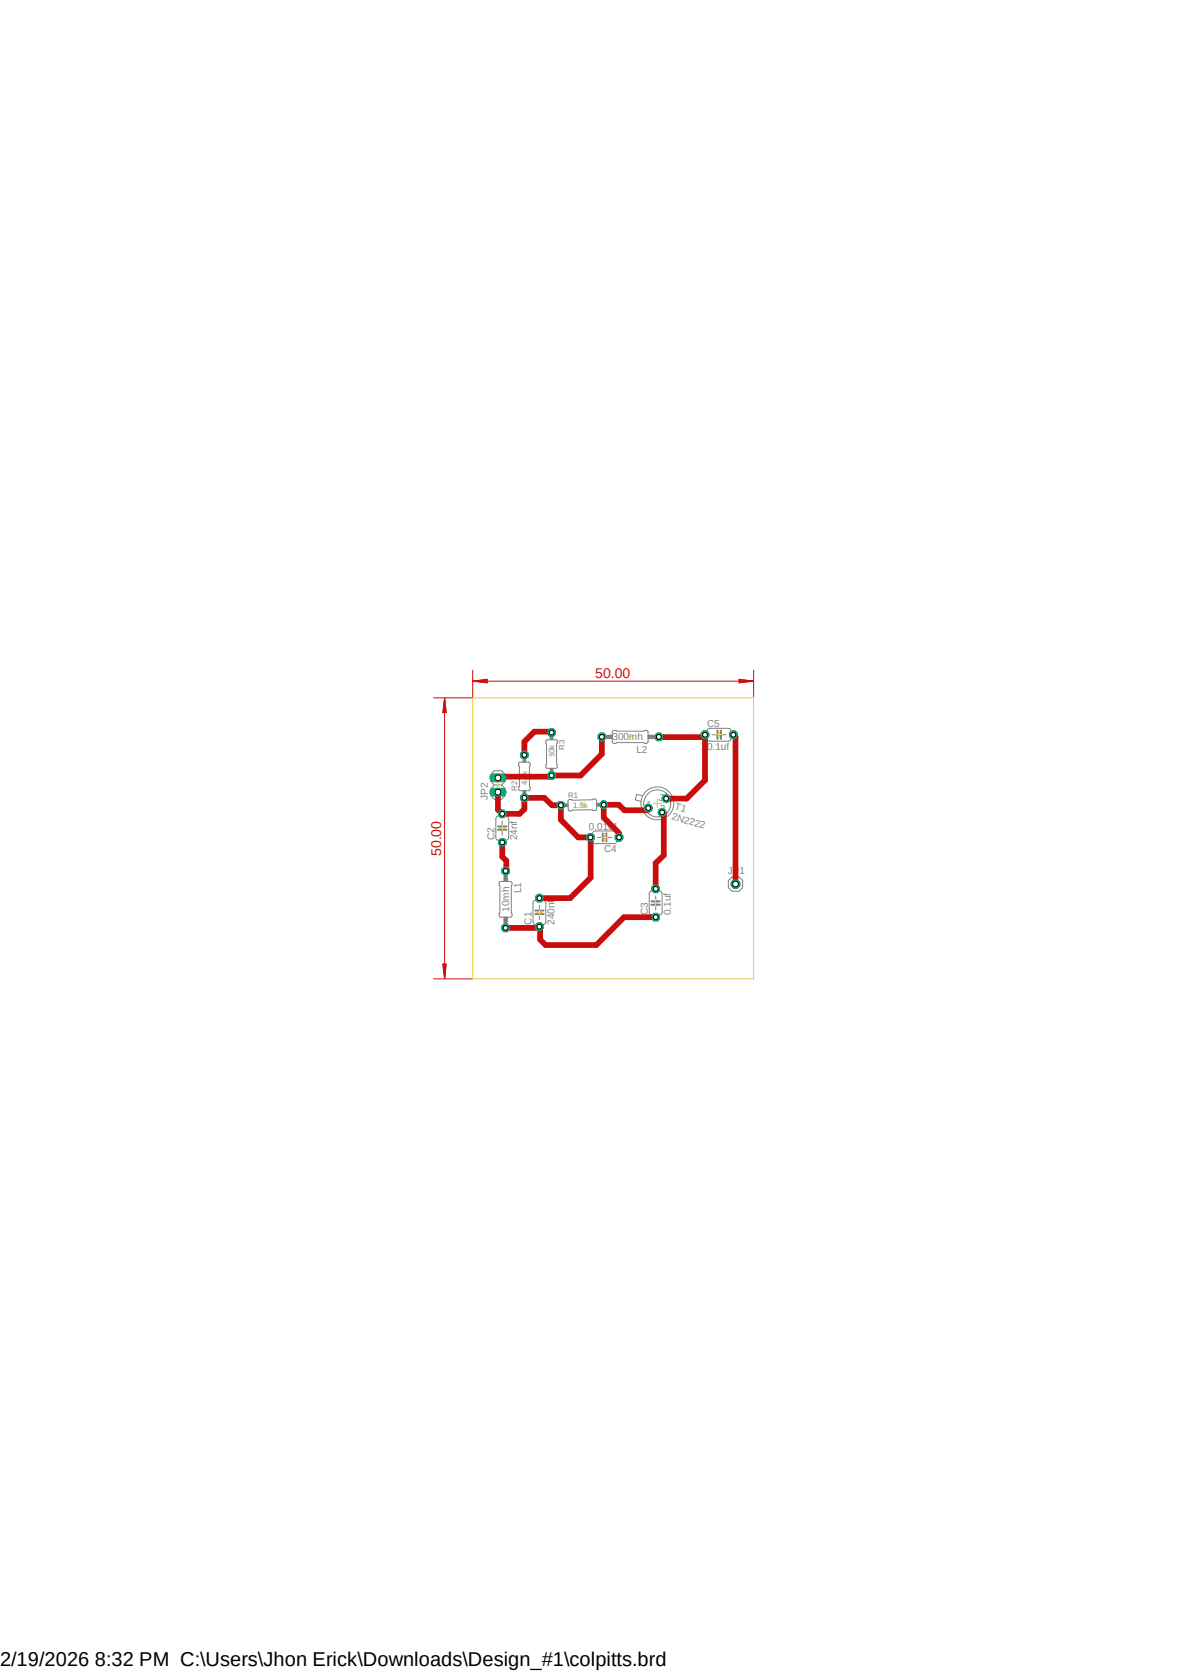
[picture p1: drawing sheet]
<svg xmlns="http://www.w3.org/2000/svg" width="210mm" height="297mm" viewBox="0 0 210 297" stroke-linecap="round" stroke-linejoin="round" font-family="sans-serif">
<defs><g id="words">
<text font-size="3.6" x="0" y="296">2/19/2026 8:32 PM C:\Users\Jhon Erick\Downloads\Design_#1\colpitts.brd</text>
<g font-size="2.5" fill="#c90d0c">
<text x="105.7" y="120.5">50.00</text>
<text x="78.4" y="152.2" transform="rotate(-90 78.4 152.2)">50.00</text>
</g>
<g font-size="1.8" fill="#808080">
<text x="108.8" y="131.6">300mh</text>
<text x="125.6" y="129.2">C5</text>
<text x="113.1" y="133.8">L2</text>
<text x="125.6" y="133.3">0.1uf</text>
<text x="86.7" y="142.1" transform="rotate(-90 86.7 142.1)">JP2</text>
<text x="114.6" y="143.5" transform="rotate(17 114.6 143.5)">1</text>
<text x="117" y="142.2" transform="rotate(17 117 142.2)">3</text>
<text x="119.8" y="143.7" transform="rotate(17 119.8 143.7)">T1</text>
<text x="87.8" y="149.4" transform="rotate(-90 87.8 149.4)">C2</text>
<text x="91.9" y="149.4" transform="rotate(-90 91.9 149.4)">24nf</text>
<text x="104.6" y="147.4">0.01uf</text>
<text x="117" y="144.2" transform="rotate(17 117 144.2)">2</text>
<text x="119.2" y="145.5" transform="rotate(17 119.2 145.5)">2N2222</text>
<text x="107.4" y="151.5">C4</text>
<text x="129.3" y="155.3">JP1</text>
<text x="92.6" y="158.8" transform="rotate(-90 92.6 158.8)">L1</text>
<text x="90.5" y="162.1" transform="rotate(-90 90.5 162.1)">10mh</text>
<text x="94.4" y="164.3" transform="rotate(-90 94.4 164.3)">C1</text>
<text x="98.5" y="164.3" transform="rotate(-90 98.5 164.3)">240nf</text>
<text x="115.1" y="162.6" transform="rotate(-90 115.1 162.6)">C3</text>
<text x="119.2" y="162.6" transform="rotate(-90 119.2 162.6)">0.1uf</text>
</g>
<g font-size="1.4" fill="#808080">
<text x="98.5" y="134.6" transform="rotate(-90 98.5 134.6)">10k</text>
<text x="100.3" y="133.3" transform="rotate(-90 100.3 133.3)">R3</text>
<text x="91.9" y="140.5" transform="rotate(-90 91.9 140.5)">R2</text>
<text x="93.7" y="139.6" transform="rotate(-90 93.7 139.6)">4.7k</text>
<text x="100.9" y="141.8" transform="rotate(-1 100.9 141.8)">R1</text>
<text x="101.9" y="143.6" transform="rotate(-1 101.9 143.6)">1.5k</text>
</g>
</g></defs>
<path d="M75.8 117.9l58.2 56.2M134 117.9l-58.2 56.2" fill="none" stroke="#fff" stroke-width=".18"/>
<path d="M95.5 164h.6l.4 .4v.6l-.4 .4h-.6l-.3-.4v-.6z" fill-rule="evenodd" fill="#0dab76"/>
<path d="M95.5 164h.6l.4 .4v.6l-.4 .4h-.6l-.3-.4v-.6z" fill="none" stroke="#0dab76" stroke-width=".18"/>
<circle cx="95.8" cy="164.7" r=".43" fill="#fff"/>
<circle cx="95.8" cy="164.7" r=".43" fill="none" stroke="#000" stroke-width=".18"/>
<path d="M95.5 159h.6l.4 .3v.6l-.4 .4h-.6l-.3-.4v-.6z" fill-rule="evenodd" fill="#0dab76"/>
<path d="M95.5 159h.6l.4 .3v.6l-.4 .4h-.6l-.3-.4v-.6z" fill="none" stroke="#0dab76" stroke-width=".18"/>
<circle cx="95.8" cy="159.6" r=".43" fill="#fff"/>
<circle cx="95.8" cy="159.6" r=".43" fill="none" stroke="#000" stroke-width=".18"/>
<path d="M88.9 149.1h.6l.4 .3v.6l-.4 .4h-.6l-.3-.4v-.6z" fill-rule="evenodd" fill="#0dab76"/>
<path d="M88.9 149.1h.6l.4 .3v.6l-.4 .4h-.6l-.3-.4v-.6z" fill="none" stroke="#0dab76" stroke-width=".18"/>
<circle cx="89.2" cy="149.7" r=".43" fill="#fff"/>
<circle cx="89.2" cy="149.7" r=".43" fill="none" stroke="#000" stroke-width=".18"/>
<path d="M88.9 144h.6l.4 .4v.5l-.4 .4h-.6l-.3-.4v-.5z" fill-rule="evenodd" fill="#0dab76"/>
<path d="M88.9 144h.6l.4 .4v.5l-.4 .4h-.6l-.3-.4v-.5z" fill="none" stroke="#0dab76" stroke-width=".18"/>
<circle cx="89.2" cy="144.7" r=".43" fill="#fff"/>
<circle cx="89.2" cy="144.7" r=".43" fill="none" stroke="#000" stroke-width=".18"/>
<path d="M116.2 162.3h.6l.4 .4v.6l-.4 .4h-.6l-.4-.4v-.6z" fill-rule="evenodd" fill="#0dab76"/>
<path d="M116.2 162.3h.6l.4 .4v.6l-.4 .4h-.6l-.4-.4v-.6z" fill="none" stroke="#0dab76" stroke-width=".18"/>
<circle cx="116.5" cy="163" r=".43" fill="#fff"/>
<circle cx="116.5" cy="163" r=".43" fill="none" stroke="#000" stroke-width=".18"/>
<path d="M116.2 157.3h.6l.4 .4v.6l-.4 .4h-.6l-.4-.4v-.6z" fill-rule="evenodd" fill="#0dab76"/>
<path d="M116.2 157.3h.6l.4 .4v.6l-.4 .4h-.6l-.4-.4v-.6z" fill="none" stroke="#0dab76" stroke-width=".18"/>
<circle cx="116.5" cy="158" r=".43" fill="#fff"/>
<circle cx="116.5" cy="158" r=".43" fill="none" stroke="#000" stroke-width=".18"/>
<path d="M109.7 148.2h.6l.4 .3v.6l-.4 .4h-.6l-.4-.4v-.6z" fill-rule="evenodd" fill="#0dab76"/>
<path d="M109.7 148.2h.6l.4 .3v.6l-.4 .4h-.6l-.4-.4v-.6z" fill="none" stroke="#0dab76" stroke-width=".18"/>
<circle cx="110" cy="148.8" r=".43" fill="#fff"/>
<circle cx="110" cy="148.8" r=".43" fill="none" stroke="#000" stroke-width=".18"/>
<path d="M104.6 148.2h.6l.4 .3v.6l-.4 .4h-.6l-.4-.4v-.6z" fill-rule="evenodd" fill="#0dab76"/>
<path d="M104.6 148.2h.6l.4 .3v.6l-.4 .4h-.6l-.4-.4v-.6z" fill="none" stroke="#0dab76" stroke-width=".18"/>
<circle cx="104.9" cy="148.8" r=".43" fill="#fff"/>
<circle cx="104.9" cy="148.8" r=".43" fill="none" stroke="#000" stroke-width=".18"/>
<path d="M125 129.9h.6l.3 .4v.6l-.3 .4h-.6l-.4-.4v-.6z" fill-rule="evenodd" fill="#0dab76"/>
<path d="M125 129.9h.6l.3 .4v.6l-.3 .4h-.6l-.4-.4v-.6z" fill="none" stroke="#0dab76" stroke-width=".18"/>
<circle cx="125.3" cy="130.6" r=".43" fill="#fff"/>
<circle cx="125.3" cy="130.6" r=".43" fill="none" stroke="#000" stroke-width=".18"/>
<path d="M130 129.9h.6l.4 .4v.6l-.4 .4h-.6l-.4-.4v-.6z" fill-rule="evenodd" fill="#0dab76"/>
<path d="M130 129.9h.6l.4 .4v.6l-.4 .4h-.6l-.4-.4v-.6z" fill="none" stroke="#0dab76" stroke-width=".18"/>
<circle cx="130.3" cy="130.6" r=".43" fill="#fff"/>
<circle cx="130.3" cy="130.6" r=".43" fill="none" stroke="#000" stroke-width=".18"/>
<path d="M129.9 156.8l.5-.4h.6l.4 .4v.6l-.4 .5h-.6l-.5-.5z" fill-rule="evenodd" fill="#0dab76"/>
<path d="M129.9 156.8l.5-.4h.6l.4 .4v.6l-.4 .5h-.6l-.5-.5z" fill="none" stroke="#0dab76" stroke-width=".18"/>
<circle cx="130.7" cy="157.1" r=".51" fill="#fff"/>
<circle cx="130.7" cy="157.1" r=".51" fill="none" stroke="#000" stroke-width=".18"/>
<path d="M87.7 140.8h1.5" fill="none" stroke="#0dab76" stroke-width="1.5"/>
<circle cx="88.5" cy="140.8" r=".51" fill="#fff"/>
<circle cx="88.5" cy="140.8" r=".51" fill="none" stroke="#000" stroke-width=".18"/>
<path d="M87.7 138.3h1.5" fill="none" stroke="#0dab76" stroke-width="1.5"/>
<circle cx="88.5" cy="138.3" r=".51" fill="#fff"/>
<circle cx="88.5" cy="138.3" r=".51" fill="none" stroke="#000" stroke-width=".18"/>
<path d="M89.5 154.1h.6l.4 .4v.6l-.4 .4h-.6l-.3-.4v-.6z" fill-rule="evenodd" fill="#0dab76"/>
<path d="M89.5 154.1h.6l.4 .4v.6l-.4 .4h-.6l-.3-.4v-.6z" fill="none" stroke="#0dab76" stroke-width=".18"/>
<circle cx="89.8" cy="154.8" r=".43" fill="#fff"/>
<circle cx="89.8" cy="154.8" r=".43" fill="none" stroke="#000" stroke-width=".18"/>
<path d="M89.5 164.3h.6l.4 .3v.6l-.4 .4h-.6l-.3-.4v-.6z" fill-rule="evenodd" fill="#0dab76"/>
<path d="M89.5 164.3h.6l.4 .3v.6l-.4 .4h-.6l-.3-.4v-.6z" fill="none" stroke="#0dab76" stroke-width=".18"/>
<circle cx="89.8" cy="164.9" r=".43" fill="#fff"/>
<circle cx="89.8" cy="164.9" r=".43" fill="none" stroke="#000" stroke-width=".18"/>
<path d="M116.8 130.3h.5l.4 .4v.6l-.4 .4h-.5l-.4-.4v-.6z" fill-rule="evenodd" fill="#0dab76"/>
<path d="M116.8 130.3h.5l.4 .4v.6l-.4 .4h-.5l-.4-.4v-.6z" fill="none" stroke="#0dab76" stroke-width=".18"/>
<circle cx="117" cy="131" r=".43" fill="#fff"/>
<circle cx="117" cy="131" r=".43" fill="none" stroke="#000" stroke-width=".18"/>
<path d="M106.6 130.3h.6l.4 .4v.6l-.4 .4h-.6l-.3-.4v-.6z" fill-rule="evenodd" fill="#0dab76"/>
<path d="M106.6 130.3h.6l.4 .4v.6l-.4 .4h-.6l-.3-.4v-.6z" fill="none" stroke="#0dab76" stroke-width=".18"/>
<circle cx="106.9" cy="131" r=".43" fill="#fff"/>
<circle cx="106.9" cy="131" r=".43" fill="none" stroke="#000" stroke-width=".18"/>
<circle cx="99.6" cy="143.1" r=".73" fill="#0dab76"/>
<circle cx="99.6" cy="143.1" r=".73" fill="none" stroke="#0dab76" stroke-width=".18"/>
<circle cx="99.6" cy="143.1" r=".43" fill="#fff"/>
<circle cx="99.6" cy="143.1" r=".43" fill="none" stroke="#000" stroke-width=".18"/>
<circle cx="107.3" cy="143" r=".73" fill="#0dab76"/>
<circle cx="107.3" cy="143" r=".73" fill="none" stroke="#0dab76" stroke-width=".18"/>
<circle cx="107.3" cy="143" r=".43" fill="#fff"/>
<circle cx="107.3" cy="143" r=".43" fill="none" stroke="#000" stroke-width=".18"/>
<path d="M92.9 141.1h.6l.4 .4v.6l-.4 .4h-.6l-.4-.4v-.6z" fill-rule="evenodd" fill="#0dab76"/>
<path d="M92.9 141.1h.6l.4 .4v.6l-.4 .4h-.6l-.4-.4v-.6z" fill="none" stroke="#0dab76" stroke-width=".18"/>
<circle cx="93.2" cy="141.8" r=".43" fill="#fff"/>
<circle cx="93.2" cy="141.8" r=".43" fill="none" stroke="#000" stroke-width=".18"/>
<path d="M92.9 133.5h.6l.4 .4v.6l-.4 .4h-.6l-.4-.4v-.6z" fill-rule="evenodd" fill="#0dab76"/>
<path d="M92.9 133.5h.6l.4 .4v.6l-.4 .4h-.6l-.4-.4v-.6z" fill="none" stroke="#0dab76" stroke-width=".18"/>
<circle cx="93.2" cy="134.2" r=".43" fill="#fff"/>
<circle cx="93.2" cy="134.2" r=".43" fill="none" stroke="#000" stroke-width=".18"/>
<path d="M97.7 129.5h.6l.4 .4v.6l-.4 .4h-.6l-.4-.4v-.6z" fill-rule="evenodd" fill="#0dab76"/>
<path d="M97.7 129.5h.6l.4 .4v.6l-.4 .4h-.6l-.4-.4v-.6z" fill="none" stroke="#0dab76" stroke-width=".18"/>
<circle cx="98" cy="130.2" r=".43" fill="#fff"/>
<circle cx="98" cy="130.2" r=".43" fill="none" stroke="#000" stroke-width=".18"/>
<path d="M97.7 137.2h.6l.4 .3v.6l-.4 .4h-.6l-.4-.4v-.6z" fill-rule="evenodd" fill="#0dab76"/>
<path d="M97.7 137.2h.6l.4 .3v.6l-.4 .4h-.6l-.4-.4v-.6z" fill="none" stroke="#0dab76" stroke-width=".18"/>
<circle cx="98" cy="137.8" r=".43" fill="#fff"/>
<circle cx="98" cy="137.8" r=".43" fill="none" stroke="#000" stroke-width=".18"/>
<circle cx="115.2" cy="143.6" r=".72" fill="#0dab76"/>
<circle cx="115.2" cy="143.6" r=".72" fill="none" stroke="#0dab76" stroke-width=".18"/>
<circle cx="115.2" cy="143.6" r=".43" fill="#fff"/>
<circle cx="115.2" cy="143.6" r=".43" fill="none" stroke="#000" stroke-width=".18"/>
<circle cx="117.6" cy="144.4" r=".72" fill="#0dab76"/>
<circle cx="117.6" cy="144.4" r=".72" fill="none" stroke="#0dab76" stroke-width=".18"/>
<circle cx="117.6" cy="144.4" r=".43" fill="#fff"/>
<circle cx="117.6" cy="144.4" r=".43" fill="none" stroke="#000" stroke-width=".18"/>
<circle cx="118.4" cy="141.9" r=".72" fill="#0dab76"/>
<circle cx="118.4" cy="141.9" r=".72" fill="none" stroke="#0dab76" stroke-width=".18"/>
<circle cx="118.4" cy="141.9" r=".43" fill="#fff"/>
<circle cx="118.4" cy="141.9" r=".43" fill="none" stroke="#000" stroke-width=".18"/>
<g fill="none" stroke="#808080" stroke-width=".18">
<path d="M87.8 139.5l-.6-.6v-1.3l.6-.6h1.3l.6 .6v1.3l-.6 .6M87.8 139.5l-.6 .7v1.2l.6 .7h1.3l.6-.7v-1.2l-.6-.7M87.8 139.5h1.3M125.6 130a.51 .51 0 0 1 .5-.5h3.3a.5 .5 0 0 1 .5 .5M125.6 131.2a.44 .44 0 0 0 .5 .5h3.3a.45 .45 0 0 0 .5-.5M126.5 130.6h1M128.1 130.6h.9M88.6 145a.5 .5 0 0 0-.5 .5v3.3a.45 .45 0 0 0 .5 .6M88.7 156.8l.2-.1h1.8l.3 .2v.4l-.2 .1v4.9l.2 .1v.4l-.3 .2h-1.8l-.2-.2v-.4l.1-.1zM89.2 145.9v1M89.2 147.5v1M89.9 145l.3 .2 .2 .3v3.3a.5 .5 0 0 1-.5 .6"/>
<path d="M105.3 149.4a.5 .5 0 0 0 .5 .5h3.3a.45 .45 0 0 0 .5-.5M105.3 148.2a.5 .5 0 0 1 .5-.5h3.3a.45 .45 0 0 1 .5 .5M106.2 148.8h.9M107.7 148.8h1M115.9 158.4a.45 .45 0 0 0-.5 .5v3.2a.45 .45 0 0 0 .5 .5M116.5 159.3v.9M117.1 158.4a.5 .5 0 0 1 .5 .5v3.2a.5 .5 0 0 1-.5 .5M130 155.9h1.3l.7 .6v1.3l-.7 .6h-1.3l-.6-.6v-1.3zM95.2 160a.5 .5 0 0 0-.5 .5v3.3a.45 .45 0 0 0 .5 .5M95.8 160.9v.9M95.8 162.5v.9M96.5 160l.3 .2 .2 .3v3.3a.5 .5 0 0 1-.5 .5"/>
<path d="M116.5 160.8v1"/>
</g>
<path d="M127.5 129.8v1.6M128.1 129.8v1.6M88.5 147.5h1.5M88.5 146.9h1.5M107.1 148.1v1.5M107.7 148.1v1.5M95.1 162.5h1.5M95.1 161.8h1.5M115.7 160.8h1.6M115.7 160.2h1.6" fill="none" stroke="#808080" stroke-width=".34"/>
<path d="M89.5 163h.6v.9h-.6z" fill-rule="evenodd" fill="#808080"/>
<path d="M89.5 163h.6v.9h-.6z" fill="none" stroke="#808080" stroke-width=".18"/>
<path d="M89.5 155.8h.6v.9h-.6z" fill-rule="evenodd" fill="#808080"/>
<path d="M108.8 130l.3-.2h.3l.2 .2h4.8l.1-.2h.4l.2 .3v1.8l-.2 .2h-.4l-.1-.1h-4.8l-.2 .1h-.3l-.3-.2zM89.5 155.8h.6v.9h-.6z" fill="none" stroke="#808080" stroke-width=".18"/>
<path d="M107.9 130.7h.9v.6h-.9z" fill-rule="evenodd" fill="#808080"/>
<path d="M107.9 130.7h.9v.6h-.9z" fill="none" stroke="#808080" stroke-width=".18"/>
<path d="M115.1 130.7h.9v.6h-.9z" fill-rule="evenodd" fill="#808080"/>
<path d="M115.1 130.7h.9v.6h-.9zM101 142.2l.2-.1h.4l.1 .1h3.5l.2-.2h.3l.3 .3v1.6l-.3 .2h-.3l-.2-.2-3.5 .1-.1 .1h-.5l-.1-.1z" fill="none" stroke="#808080" stroke-width=".18"/>
<path d="M106 142.8h.4v.5h-.4z" fill-rule="evenodd" fill="#808080"/>
<path d="M106 142.8h.4v.5h-.4z" fill="none" stroke="#808080" stroke-width=".18"/>
<path d="M100.5 142.9h.4v.5h-.4z" fill-rule="evenodd" fill="#808080"/>
<path d="M92.3 135.5h1.6l.2 .1v4.2l.1 .1v.4l-.1 .2h-1.7l-.2-.1 .1-4.2-.1-.1v-.4zM100.5 142.9h.4v.5h-.4z" fill="none" stroke="#808080" stroke-width=".18"/>
<path d="M92.9 135.1h.5v.4h-.5z" fill-rule="evenodd" fill="#808080"/>
<path d="M92.9 135.1h.5v.4h-.5z" fill="none" stroke="#808080" stroke-width=".18"/>
<path d="M92.9 140.5h.5v.4h-.5z" fill-rule="evenodd" fill="#808080"/>
<path d="M97.1 131.5h1.7l.2 .1v.5l-.1 .1v3.6l.1 .1v.5l-.1 .1-1.7 .1-.2-.2 .1-4.2-.1-.1v-.4zM92.9 140.5h.5v.4h-.5z" fill="none" stroke="#808080" stroke-width=".18"/>
<path d="M97.7 136.6h.6v.3h-.6z" fill-rule="evenodd" fill="#808080"/>
<path d="M97.7 136.6h.6v.3h-.6z" fill="none" stroke="#808080" stroke-width=".18"/>
<path d="M97.7 131.1h.6v.3h-.6z" fill-rule="evenodd" fill="#808080"/>
<g fill="none" stroke="#808080" stroke-width=".18">
<path d="M97.7 131.1h.6v.3h-.6zM114.2 141.5l-1-.3-.3 1 1 .3M115.3 144.7a2.16 2.16 0 0 0 1.7 .5M118.3 140.9a2.42 2.42 0 0 0-2.7-.2 2.42 2.42 0 0 0-1.2 2.3M119.2 142.6a2.54 2.54 0 0 1-.5 1.8M95.2 164.3h1.3M95.2 160h1.3"/>
<circle cx="116.8" cy="142.8" r="2.92"/>
</g>
<path d="M95.5 159.7h.7v.3h-.7z" fill-rule="evenodd" fill="#808080"/>
<path d="M95.5 159.7h.7v.3h-.7z" fill="none" stroke="#808080" stroke-width=".18"/>
<path d="M95.5 164.4h.7v.3h-.7z" fill-rule="evenodd" fill="#808080"/>
<path d="M88.6 149.4h1.3M88.6 145h1.3M95.5 164.4h.7v.3h-.7z" fill="none" stroke="#808080" stroke-width=".18"/>
<path d="M88.9 144.7h.7v.3h-.7z" fill-rule="evenodd" fill="#808080"/>
<path d="M88.9 144.7h.7v.3h-.7z" fill="none" stroke="#808080" stroke-width=".18"/>
<path d="M88.9 149.4h.7v.3h-.7z" fill-rule="evenodd" fill="#808080"/>
<path d="M88.9 149.4h.7v.3h-.7zM115.9 158.4h1.2M115.9 162.6h1.2" fill="none" stroke="#808080" stroke-width=".18"/>
<path d="M116.1 158h.8v.3h-.8z" fill-rule="evenodd" fill="#808080"/>
<path d="M116.1 158h.8v.3h-.8z" fill="none" stroke="#808080" stroke-width=".18"/>
<path d="M116.1 162.7h.8v.3h-.8z" fill-rule="evenodd" fill="#808080"/>
<path d="M105.3 148.2v1.2M109.6 148.2v1.2M116.1 162.7h.8v.3h-.8z" fill="none" stroke="#808080" stroke-width=".18"/>
<path d="M104.9 148.5h.4v.7h-.4z" fill-rule="evenodd" fill="#808080"/>
<path d="M104.9 148.5h.4v.7h-.4z" fill="none" stroke="#808080" stroke-width=".18"/>
<path d="M109.6 148.5h.4v.7h-.4z" fill-rule="evenodd" fill="#808080"/>
<path d="M125.6 130v1.2M129.9 130v1.2M109.6 148.5h.4v.7h-.4z" fill="none" stroke="#808080" stroke-width=".18"/>
<path d="M130 130.2h.3v.8h-.3z" fill-rule="evenodd" fill="#808080"/>
<path d="M130 130.2h.3v.8h-.3z" fill="none" stroke="#808080" stroke-width=".18"/>
<path d="M125.3 130.2h.3v.8h-.3z" fill-rule="evenodd" fill="#808080"/>
<path d="M125.3 130.2h.3v.8h-.3z" fill="none" stroke="#808080" stroke-width=".18"/>
<path d="M130.4 156.9h.5v.5h-.5z" fill-rule="evenodd" fill="#808080"/>
<path d="M130.4 156.9h.5v.5h-.5z" fill="none" stroke="#808080" stroke-width=".18"/>
<path d="M88.2 140.5h.5v.6h-.5z" fill-rule="evenodd" fill="#808080"/>
<path d="M88.2 140.5h.5v.6h-.5z" fill="none" stroke="#808080" stroke-width=".18"/>
<path d="M88.2 138h.5v.5h-.5z" fill-rule="evenodd" fill="#808080"/>
<path d="M88.2 138h.5v.5h-.5zM114.4 143l.4 1.2 .5 .5M118.3 140.9l.7 1 .2 .7M118.7 144.4l-1.1 .7-.6 .1" fill="none" stroke="#808080" stroke-width=".18"/>
<path d="M106.9 131h1M116 131h1.1M89.8 154.8v1M89.8 163.9v1" fill="none" stroke="#808080" stroke-width=".64"/>
<path d="M93.2 134.2v.9M98 130.2v.9M98 136.9v.9M93.2 140.9v.9M99.7 143.1h.8M106.4 143h.9" fill="none" stroke="#808080" stroke-width=".51"/>
<g fill="none" stroke="#afd134" stroke-width=".18">
<path d="M88 139.5h1M88.5 139v1M92.8 138h.8M93.2 137.6v.8M97.6 134h.8M98 133.6v.8M111.5 131h.9M112 130.5v.9M127.1 130.6h1.3M127.8 130v1.2M88.6 147.2h1.3M89.2 146.6v1.2"/>
<path d="M89.4 159.9h.9M89.8 159.4v.9M103.1 143.1h.7M103.5 142.7v.8M106.8 148.8h1.3M107.4 148.2v1.3M116 142.8h1.6M116.5 159.9v1.3M116.8 142v1.6M130.3 157.1h.8M130.7 156.7v.9M95.2 162.2h1.3"/>
<path d="M95.8 161.5v1.3M115.9 160.5h1.2"/>
</g>
<g fill="none" stroke="#c90d0c" stroke-width=".18">
<path d="M84 119.1v4.9h-7M133.9 119.1v4.9M79 124.1v49.8M79 124.1l.3 2.6h-.6zM79 124.1l-.1 2.6M79 124.1l.1 2.6M79 124.1l-.3 2.6M79 124.1l.2 2.6M84 121.1h49.8M84 121.1l2.6-.4v.7zM84 121.1l2.6 .1M84 121.1l2.6 .2"/>
<path d="M86.6 120.9l-2.6 .2M86.6 120.8l-2.6 .3M131.3 120.7l2.5 .4-2.5 .3zM131.3 120.9l2.5 .2M131.3 120.8l2.5 .3M133.8 121.1l-2.5 .1M133.8 121.1l-2.5 .2M77 174h7M78.7 171.4h.6l-.3 2.5zM78.7 171.4l.3 2.5M78.9 171.4l.1 2.5M79.1 171.4l-.1 2.5"/>
<path d="M79.2 171.4l-.2 2.5"/>
</g>
<path d="M98 130.2l-.2-.2h-2.8l-1.8 1.8v2.4M106.9 131v3l-3.7 3.8h-5.2l-.2 .2h-9.1l-.2 .3M117.1 131h7.7l.5-.4v8.1l-3.3 3.2h-3.6M130.3 130.6l.4 .4v26.1M88.5 140.8v3.1l.7 .8h3.1l.9-.9v-2h3.5l1.4 1.3h1.6v2.6l3 3.1h2.2v7.2l-3.6 3.6h-5.5M89.2 149.7v2.6l.8 .7v1.6l-.2 .2M115.2 143.6l-.3 .4h-3.9l-1.1-1h-2.6v2.3l2.7 2.8v.7M117.6 144.4l.3 .3v7.3l-1.4 1.4v4.6M116.5 163h-5.6l-4.9 5h-9.1l-.9-1v-2.2l-.2-.1-.2 .2h-5.8" fill="none" stroke="#c90d0c" stroke-width="1"/>
<path d="M95.5 164h.6l.4 .4v.6l-.4 .4h-.6l-.3-.4v-.6z" fill-rule="evenodd" fill="#0dab76"/>
<path d="M95.5 164h.6l.4 .4v.6l-.4 .4h-.6l-.3-.4v-.6z" fill="none" stroke="#0dab76" stroke-width=".18"/>
<circle cx="95.8" cy="164.7" r=".43" fill="#fff"/>
<circle cx="95.8" cy="164.7" r=".43" fill="none" stroke="#000" stroke-width=".18"/>
<path d="M95.5 159h.6l.4 .3v.6l-.4 .4h-.6l-.3-.4v-.6z" fill-rule="evenodd" fill="#0dab76"/>
<path d="M95.5 159h.6l.4 .3v.6l-.4 .4h-.6l-.3-.4v-.6z" fill="none" stroke="#0dab76" stroke-width=".18"/>
<circle cx="95.8" cy="159.6" r=".43" fill="#fff"/>
<circle cx="95.8" cy="159.6" r=".43" fill="none" stroke="#000" stroke-width=".18"/>
<path d="M88.9 149.1h.6l.4 .3v.6l-.4 .4h-.6l-.3-.4v-.6z" fill-rule="evenodd" fill="#0dab76"/>
<path d="M88.9 149.1h.6l.4 .3v.6l-.4 .4h-.6l-.3-.4v-.6z" fill="none" stroke="#0dab76" stroke-width=".18"/>
<circle cx="89.2" cy="149.7" r=".43" fill="#fff"/>
<circle cx="89.2" cy="149.7" r=".43" fill="none" stroke="#000" stroke-width=".18"/>
<path d="M88.9 144h.6l.4 .4v.5l-.4 .4h-.6l-.3-.4v-.5z" fill-rule="evenodd" fill="#0dab76"/>
<path d="M88.9 144h.6l.4 .4v.5l-.4 .4h-.6l-.3-.4v-.5z" fill="none" stroke="#0dab76" stroke-width=".18"/>
<circle cx="89.2" cy="144.7" r=".43" fill="#fff"/>
<circle cx="89.2" cy="144.7" r=".43" fill="none" stroke="#000" stroke-width=".18"/>
<path d="M116.2 162.3h.6l.4 .4v.6l-.4 .4h-.6l-.4-.4v-.6z" fill-rule="evenodd" fill="#0dab76"/>
<path d="M116.2 162.3h.6l.4 .4v.6l-.4 .4h-.6l-.4-.4v-.6z" fill="none" stroke="#0dab76" stroke-width=".18"/>
<circle cx="116.5" cy="163" r=".43" fill="#fff"/>
<circle cx="116.5" cy="163" r=".43" fill="none" stroke="#000" stroke-width=".18"/>
<path d="M116.2 157.3h.6l.4 .4v.6l-.4 .4h-.6l-.4-.4v-.6z" fill-rule="evenodd" fill="#0dab76"/>
<path d="M116.2 157.3h.6l.4 .4v.6l-.4 .4h-.6l-.4-.4v-.6z" fill="none" stroke="#0dab76" stroke-width=".18"/>
<circle cx="116.5" cy="158" r=".43" fill="#fff"/>
<circle cx="116.5" cy="158" r=".43" fill="none" stroke="#000" stroke-width=".18"/>
<path d="M109.7 148.2h.6l.4 .3v.6l-.4 .4h-.6l-.4-.4v-.6z" fill-rule="evenodd" fill="#0dab76"/>
<path d="M109.7 148.2h.6l.4 .3v.6l-.4 .4h-.6l-.4-.4v-.6z" fill="none" stroke="#0dab76" stroke-width=".18"/>
<circle cx="110" cy="148.8" r=".43" fill="#fff"/>
<circle cx="110" cy="148.8" r=".43" fill="none" stroke="#000" stroke-width=".18"/>
<path d="M104.6 148.2h.6l.4 .3v.6l-.4 .4h-.6l-.4-.4v-.6z" fill-rule="evenodd" fill="#0dab76"/>
<path d="M104.6 148.2h.6l.4 .3v.6l-.4 .4h-.6l-.4-.4v-.6z" fill="none" stroke="#0dab76" stroke-width=".18"/>
<circle cx="104.9" cy="148.8" r=".43" fill="#fff"/>
<circle cx="104.9" cy="148.8" r=".43" fill="none" stroke="#000" stroke-width=".18"/>
<path d="M125 129.9h.6l.3 .4v.6l-.3 .4h-.6l-.4-.4v-.6z" fill-rule="evenodd" fill="#0dab76"/>
<path d="M125 129.9h.6l.3 .4v.6l-.3 .4h-.6l-.4-.4v-.6z" fill="none" stroke="#0dab76" stroke-width=".18"/>
<circle cx="125.3" cy="130.6" r=".43" fill="#fff"/>
<circle cx="125.3" cy="130.6" r=".43" fill="none" stroke="#000" stroke-width=".18"/>
<path d="M130 129.9h.6l.4 .4v.6l-.4 .4h-.6l-.4-.4v-.6z" fill-rule="evenodd" fill="#0dab76"/>
<path d="M130 129.9h.6l.4 .4v.6l-.4 .4h-.6l-.4-.4v-.6z" fill="none" stroke="#0dab76" stroke-width=".18"/>
<circle cx="130.3" cy="130.6" r=".43" fill="#fff"/>
<circle cx="130.3" cy="130.6" r=".43" fill="none" stroke="#000" stroke-width=".18"/>
<path d="M129.9 156.8l.5-.4h.6l.4 .4v.6l-.4 .5h-.6l-.5-.5z" fill-rule="evenodd" fill="#0dab76"/>
<path d="M129.9 156.8l.5-.4h.6l.4 .4v.6l-.4 .5h-.6l-.5-.5z" fill="none" stroke="#0dab76" stroke-width=".18"/>
<circle cx="130.7" cy="157.1" r=".51" fill="#fff"/>
<circle cx="130.7" cy="157.1" r=".51" fill="none" stroke="#000" stroke-width=".18"/>
<path d="M87.7 140.8h1.5" fill="none" stroke="#0dab76" stroke-width="1.5"/>
<circle cx="88.5" cy="140.8" r=".51" fill="#fff"/>
<circle cx="88.5" cy="140.8" r=".51" fill="none" stroke="#000" stroke-width=".18"/>
<path d="M87.7 138.3h1.5" fill="none" stroke="#0dab76" stroke-width="1.5"/>
<circle cx="88.5" cy="138.3" r=".51" fill="#fff"/>
<circle cx="88.5" cy="138.3" r=".51" fill="none" stroke="#000" stroke-width=".18"/>
<path d="M89.5 154.1h.6l.4 .4v.6l-.4 .4h-.6l-.3-.4v-.6z" fill-rule="evenodd" fill="#0dab76"/>
<path d="M89.5 154.1h.6l.4 .4v.6l-.4 .4h-.6l-.3-.4v-.6z" fill="none" stroke="#0dab76" stroke-width=".18"/>
<circle cx="89.8" cy="154.8" r=".43" fill="#fff"/>
<circle cx="89.8" cy="154.8" r=".43" fill="none" stroke="#000" stroke-width=".18"/>
<path d="M89.5 164.3h.6l.4 .3v.6l-.4 .4h-.6l-.3-.4v-.6z" fill-rule="evenodd" fill="#0dab76"/>
<path d="M89.5 164.3h.6l.4 .3v.6l-.4 .4h-.6l-.3-.4v-.6z" fill="none" stroke="#0dab76" stroke-width=".18"/>
<circle cx="89.8" cy="164.9" r=".43" fill="#fff"/>
<circle cx="89.8" cy="164.9" r=".43" fill="none" stroke="#000" stroke-width=".18"/>
<path d="M116.8 130.3h.5l.4 .4v.6l-.4 .4h-.5l-.4-.4v-.6z" fill-rule="evenodd" fill="#0dab76"/>
<path d="M116.8 130.3h.5l.4 .4v.6l-.4 .4h-.5l-.4-.4v-.6z" fill="none" stroke="#0dab76" stroke-width=".18"/>
<circle cx="117" cy="131" r=".43" fill="#fff"/>
<circle cx="117" cy="131" r=".43" fill="none" stroke="#000" stroke-width=".18"/>
<path d="M106.6 130.3h.6l.4 .4v.6l-.4 .4h-.6l-.3-.4v-.6z" fill-rule="evenodd" fill="#0dab76"/>
<path d="M106.6 130.3h.6l.4 .4v.6l-.4 .4h-.6l-.3-.4v-.6z" fill="none" stroke="#0dab76" stroke-width=".18"/>
<circle cx="106.9" cy="131" r=".43" fill="#fff"/>
<circle cx="106.9" cy="131" r=".43" fill="none" stroke="#000" stroke-width=".18"/>
<circle cx="99.6" cy="143.1" r=".73" fill="#0dab76"/>
<circle cx="99.6" cy="143.1" r=".73" fill="none" stroke="#0dab76" stroke-width=".18"/>
<circle cx="99.6" cy="143.1" r=".43" fill="#fff"/>
<circle cx="99.6" cy="143.1" r=".43" fill="none" stroke="#000" stroke-width=".18"/>
<circle cx="107.3" cy="143" r=".73" fill="#0dab76"/>
<circle cx="107.3" cy="143" r=".73" fill="none" stroke="#0dab76" stroke-width=".18"/>
<circle cx="107.3" cy="143" r=".43" fill="#fff"/>
<circle cx="107.3" cy="143" r=".43" fill="none" stroke="#000" stroke-width=".18"/>
<path d="M92.9 141.1h.6l.4 .4v.6l-.4 .4h-.6l-.4-.4v-.6z" fill-rule="evenodd" fill="#0dab76"/>
<path d="M92.9 141.1h.6l.4 .4v.6l-.4 .4h-.6l-.4-.4v-.6z" fill="none" stroke="#0dab76" stroke-width=".18"/>
<circle cx="93.2" cy="141.8" r=".43" fill="#fff"/>
<circle cx="93.2" cy="141.8" r=".43" fill="none" stroke="#000" stroke-width=".18"/>
<path d="M92.9 133.5h.6l.4 .4v.6l-.4 .4h-.6l-.4-.4v-.6z" fill-rule="evenodd" fill="#0dab76"/>
<path d="M92.9 133.5h.6l.4 .4v.6l-.4 .4h-.6l-.4-.4v-.6z" fill="none" stroke="#0dab76" stroke-width=".18"/>
<circle cx="93.2" cy="134.2" r=".43" fill="#fff"/>
<circle cx="93.2" cy="134.2" r=".43" fill="none" stroke="#000" stroke-width=".18"/>
<path d="M97.7 129.5h.6l.4 .4v.6l-.4 .4h-.6l-.4-.4v-.6z" fill-rule="evenodd" fill="#0dab76"/>
<path d="M97.7 129.5h.6l.4 .4v.6l-.4 .4h-.6l-.4-.4v-.6z" fill="none" stroke="#0dab76" stroke-width=".18"/>
<circle cx="98" cy="130.2" r=".43" fill="#fff"/>
<circle cx="98" cy="130.2" r=".43" fill="none" stroke="#000" stroke-width=".18"/>
<path d="M97.7 137.2h.6l.4 .3v.6l-.4 .4h-.6l-.4-.4v-.6z" fill-rule="evenodd" fill="#0dab76"/>
<path d="M97.7 137.2h.6l.4 .3v.6l-.4 .4h-.6l-.4-.4v-.6z" fill="none" stroke="#0dab76" stroke-width=".18"/>
<circle cx="98" cy="137.8" r=".43" fill="#fff"/>
<circle cx="98" cy="137.8" r=".43" fill="none" stroke="#000" stroke-width=".18"/>
<circle cx="115.2" cy="143.6" r=".72" fill="#0dab76"/>
<circle cx="115.2" cy="143.6" r=".72" fill="none" stroke="#0dab76" stroke-width=".18"/>
<circle cx="115.2" cy="143.6" r=".43" fill="#fff"/>
<circle cx="115.2" cy="143.6" r=".43" fill="none" stroke="#000" stroke-width=".18"/>
<circle cx="117.6" cy="144.4" r=".72" fill="#0dab76"/>
<circle cx="117.6" cy="144.4" r=".72" fill="none" stroke="#0dab76" stroke-width=".18"/>
<circle cx="117.6" cy="144.4" r=".43" fill="#fff"/>
<circle cx="117.6" cy="144.4" r=".43" fill="none" stroke="#000" stroke-width=".18"/>
<circle cx="118.4" cy="141.9" r=".72" fill="#0dab76"/>
<circle cx="118.4" cy="141.9" r=".72" fill="none" stroke="#0dab76" stroke-width=".18"/>
<circle cx="118.4" cy="141.9" r=".43" fill="#fff"/>
<circle cx="118.4" cy="141.9" r=".43" fill="none" stroke="#000" stroke-width=".18"/>
<path d="M84 124h49.9v50h-49.9z" fill="none" stroke="#eec643" stroke-width=".18"/>
<use href="#words"/>
</svg>
